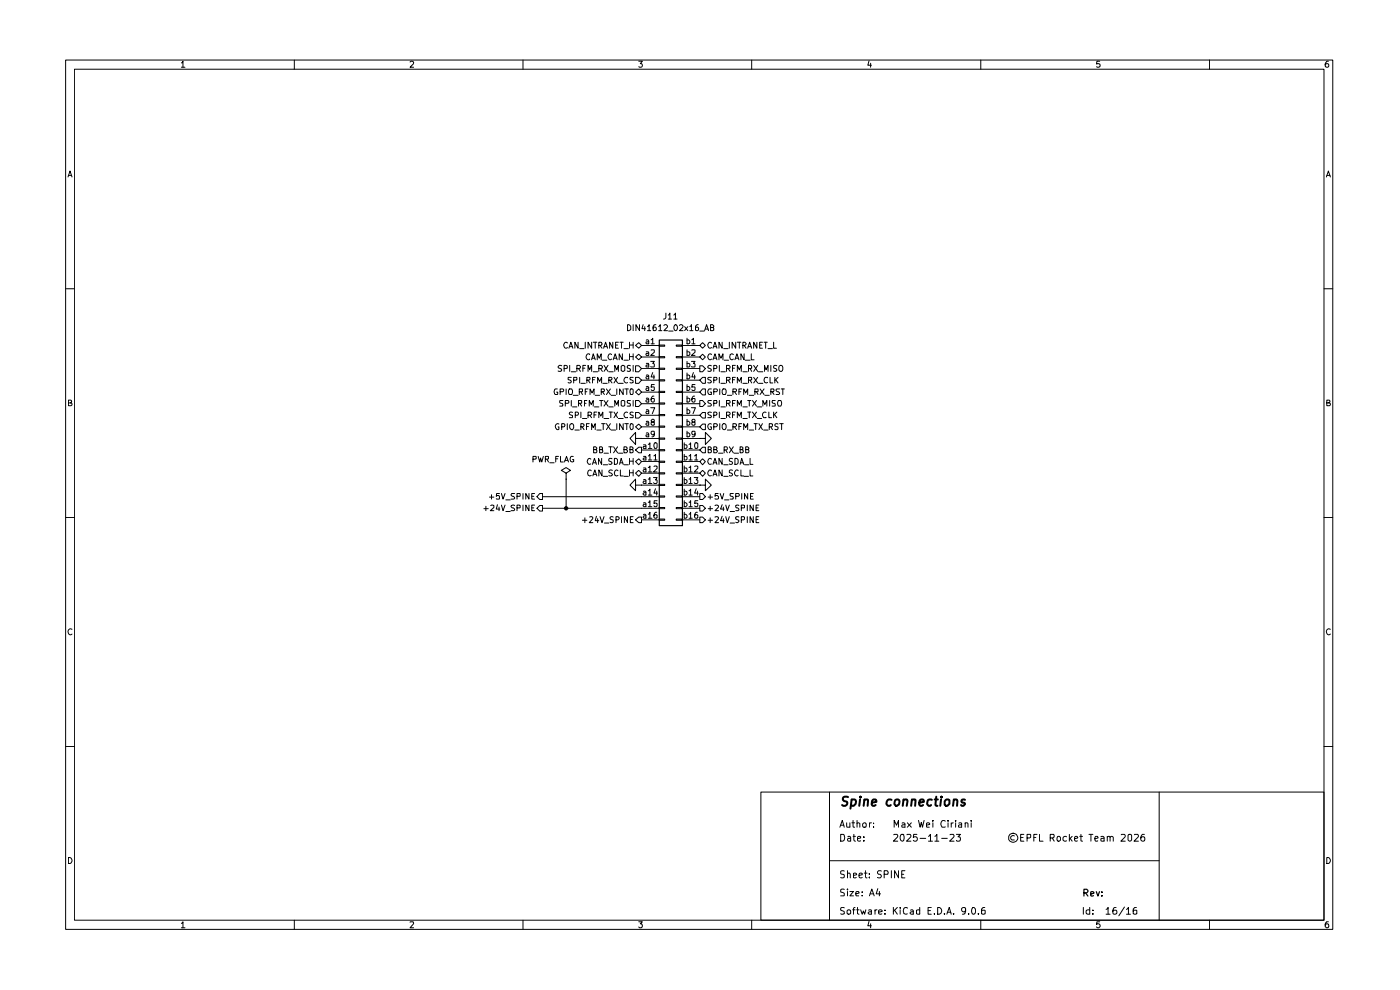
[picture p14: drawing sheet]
<svg xmlns="http://www.w3.org/2000/svg" width="297mm" height="210mm" viewBox="0 0 297 210" stroke-linecap="round" stroke-linejoin="round" font-family="sans-serif">
<g fill="none" stroke="#000" stroke-width=".21">
<path d="M13.9 12.7h268.8v184.4h-268.8zM15.8 14.7h265.1v180.5h-265.1zM38.5 13.3h.1l.2-.3v1.3M38.5 14.3h.7M62.4 12.7v2M87 13.2l.5-.2 .3 .2-.1 .4-.7 .7h.8M111 12.7v2M135.5 13h.8l-.5 .5 .4 .1v.6h-.7M159.5 12.7v2M184.4 12.9l-.3 .9h.8M184.7 13.4v.9M208.1 12.7v2"/>
<path d="M233.3 13h-.6l-.1 .6h.7v.6h-.7M256.6 12.7v2M281.8 13a.71 .71 0 0 0-.7 .5 .71 .71 0 0 0 .3 .8l.4-.1v-.6l-.4-.1-.3 .3M14.4 37.5l.5-1.2 .4 1.2M14.5 37.2h.7M281.4 37.5l.4-1.2 .4 1.2M281.5 37.2h.6M13.9 61.3h1.9M280.9 61.3h1.8M14.5 85.5h.4l.3-.3-.2-.3h-.5v1.2h.6l.2-.5-.4-.1M281.5 85.5h.4l.2-.3-.1-.3h-.5v1.2h.6l.1-.5-.3-.1M13.9 109.8h1.9"/>
<path d="M280.9 109.8h1.8M15.3 133.5a.59 .59 0 0 0-.9 .5 .59 .59 0 0 0 .8 .6l.1-.1M282.2 133.5a.59 .59 0 0 0-.8 .5 .59 .59 0 0 0 .7 .6l.1-.1M13.9 158.4h1.9M280.9 158.4h1.8M161.4 168h119.5v27.2h-119.5zM176 168v27.2M178.2 175.5l.5-1.5 .4 1.5M178.3 177h.6a.83 .83 0 0 1 .2 .9 .83 .83 0 0 1-.8 .5zM178.3 175h.7M179.6 174.5l.1 1 .6-.1M179.9 177.5h.5l.1 .9"/>
<path d="M180.3 174.5v1M180.5 177.8h-.5l-.2 .3 .2 .3 .5-.1M180.7 174.5h.6M181 174v1.3l.1 .2h.2M181 177.4h.5M181.1 177v1.2l.4 .2M181.8 174.7l.2-.2 .4 .2v.8M181.8 174v1.5M181.9 177.9l.7-.1v-.3l-.4-.1-.3 .3 .1 .6h.6M183 174.8a.45 .45 0 0 1 .7-.2v.9l-.6-.1zM183.3 178.3v.1M183.3 177.5v.2"/>
<path d="M184.4 174.5v1M184.9 174.5l-.5 .3M185.3 175.4v.1M185.3 174.6v.1M189.6 177.1l.7-.1 .2 .4-1 1h1M189.7 175.5v-1.5l.5 1 .4-1v1.5M191.1 177.1l.5-.1a1.1 1.1 0 0 1-.1 1.4h-.1a.93 .93 0 0 1-.3-1.3zM191.4 174.6l.3-.1 .3 .2v.8h-.6l-.1-.4 .7-.2M192.4 177.1l.7-.1 .1 .4-.9 1h.9M192.5 174.5l.8 1M193.3 174.5l-.8 1M194.5 177h-.7v.7l.5-.2 .3 .3v.4l-.3 .2-.5-.1"/>
<path d="M194.9 174l.3 1.5 .2-1.1 .3 1.1 .3-1.5M195.2 177.8h1.2M196.5 175l.7-.1-.1-.4h-.4l-.2 .2v.6l.1 .2h.5M197 177.4l.4-.4v1.4M197 178.4h.8M197.9 174v.2M197.9 174.5v1M198.3 177.4l.4-.4v1.4M198.3 178.4h.9M199.8 177.8h1.2M200.5 174.2l-.1-.1a.75 .75 0 0 0-.8 .4 .75 .75 0 0 0 .3 1l.6-.1M201.1 174v.2"/>
<path d="M201.1 174.5v1M201.5 177.1l.7-.1 .2 .4-.9 1h.9M201.8 174.5v1M202.2 174.5l-.4 .3M202.7 174v.2M202.7 174.5v1M202.9 177h.8l-.5 .5 .5 .1v.7l-.6 .1-.2-.1M203.4 174.6h.6v.9h-.6v-.5l.6-.1M204.8 174.7l.1-.2 .5 .2v.8M204.8 174.5v1M206 174v.2M206 174.5v1"/>
<path d="M215.2 177.3l-.4-.1-.3 .2a.52 .52 0 0 0 .2 .8h.5M216.5 177.7h.5M217.2 177h-.7v1.4h.7M217.9 177.8l.7-.1v-.6l-.7-.1v1.4M219.3 177.7h.4M220 177h-.7v1.4M220.5 177v1.4h.8M222.8 177.8l.8-.1v-.7h-.8v1.4M223.2 177.8l.4 .6M224.3 177.5l.4-.1 .3 .4v.4l-.3 .2h-.2l-.3-.2zM226.3 177.5h-.6l-.2 .7a.52 .52 0 0 0 .8 .1M226.9 177v1.4"/>
<path d="M227 177.8l.5 .6M227.5 177.4l-.6 .6M228 177.9l.6-.1-.1-.4-.5 .1v.7l.2 .2 .4-.1M229.1 177.4h.6M229.3 177v1.3l.4 .1M231 177h.9M231.4 177v1.4M232.3 177.9l.7-.1-.2-.4-.4 .1-.1 .7 .1 .2 .5-.1M233.5 177.5h.6l.1 .9M234.2 177.8l-.7 .1v.4h.7M234.9 177.6l.2-.2 .4 .1v.9M234.9 177.4v1"/>
<path d="M235.5 177.7a.35 .35 0 0 1 .3-.3 .35 .35 0 0 1 .4 .3v.7M237.9 177.1l.6-.1 .2 .4-.9 1h.9M239.4 177.1l.5-.1 .2 .2v1l-.4 .2-.4-.2zM240.7 177.1l.6-.1 .2 .4-.9 1h.9M242.8 177h-.4a1.03 1.03 0 0 0-.2 1.3h.6v-.7a.52 .52 0 0 0-.8 .2M245.9 168v27.2M14.5 181.9a.65 .65 0 0 1 .8 .6 .65 .65 0 0 1-.8 .7zM38.5 195.9l.3-.4v1.3M38.5 196.8h.7M62.4 195.2v1.9M87 195.6l.7-.1 .1 .3-.8 1h.8M111 195.2v1.9"/>
<path d="M135.5 195.5h.8l-.5 .5 .5 .2-.1 .5-.5 .1-.2-.2M159.5 195.2v1.9M176 182.6h69.9M179.1 192.6l-.5-.1-.3 .2v.4l.8 .3v.4h-.8M179.1 188.7l-.5-.1-.3 .2v.4l.7 .2 .1 .5-.8 .1M179.1 184.8l-.5-.1-.3 .2v.4l.8 .3-.1 .5h-.7M179.8 193.1h.6v.7h-.6zM179.8 188.6v.2M179.8 185.4l.2-.2 .3 .1 .1 .9M179.8 184.7v1.5M179.8 189.1v.9M180.3 189.1h.8l-.8 .9h.8"/>
<path d="M180.9 193h.5M181.1 185.7l.6-.2-.1-.2h-.5v.8h.5M181.4 192.5l-.3 .2v1.2M181.6 189.6l.6-.2-.1-.3-.5 .2v.6v.1h.6M181.7 193h.5M181.9 192.5v1.3l.3 .1M182.2 185.7l.7-.2v-.2l-.4-.1-.3 .3 .1 .6h.6M182.6 193l.3 .9 .3-.7 .2 .7 .3-.9M182.9 189.9v.1M182.9 189.2v.1M183.3 185.2h.6M183.6 184.7v1.3l.3 .2"/>
<path d="M184.3 193.1h.6v.8M184.4 195.4l-.3 1h.8M184.4 190l.5-1.4 .6 1.4M184.4 186v.2M184.4 185.3v.2M184.6 189.6h.7M184.7 196v.8M184.9 193.3l-.7 .3 .2 .3 .5-.1M185.6 193v.9M186 193l-.4 .1v.1M186.2 188.5l-.3 1.1h.9M186.4 193.5l.8-.2-.1-.2-.5-.1-.2 .2 .1 .6h.6"/>
<path d="M186.6 189.1v.9M187 184.8l-.6-.1-.2 .2v.4l.2 .2h.3l.3 .4-.3 .3-.6-.1M187.6 185.5h.7v-.7l-.7-.1v1.5M187.7 193.8v.1M187.7 193.1v.1M189.1 184.7v1.5M189.5 192.5v1.4M189.8 193.1l.6 .8M190.4 192.5l-.9 .8M190.6 184.7v1.5l-.8-1.5v1.5M191 192.5v.2M191 193v.9"/>
<path d="M191.3 185.5h.4M192 184.7h-.7v1.5h.7M192.5 192.7a.55 .55 0 0 0-.7-.1 .55 .55 0 0 0-.2 .7l.1 .5 .4 .1 .4-.1M193.2 193.1l.4-.1 .2 .2v.7M193.8 193.3l-.7 .3 .2 .3 .5-.1M195.1 193.1h-.7v.7h.7M195.1 192.5v1.4M196.9 193.2h.5M197.6 192.5h-.7v1.4h.7M198.2 193.8v.1M198.9 192.5a.73 .73 0 0 1 .9 .7 .73 .73 0 0 1-.9 .7zM200.4 193.8v.1"/>
<path d="M200.9 193.9l.5-1.4 .4 1.4M201 193.5h.7M202.3 193.8v.1M204.8 193.1v.2l-.5 .1-.2-.2-.1-.5a.46 .46 0 0 1 .4-.2 .46 .46 0 0 1 .4 .2l-.1 1.1-.5 .1M205.5 193.8v.1M206.3 192.6l.2-.1a.75 .75 0 0 1 .5 .7 .75 .75 0 0 1-.5 .7l-.4-.5zM207.6 193.8v.1M208.1 195.2v1.9M208.9 192.5h-.3l-.4 .3v1h.8l-.1-.7h-.6l-.1 .2M229.8 192.5v1.4M231.2 193.1l-.4-.1-.4 .2 .1 .6h.7M231.2 192.5v1.4"/>
<path d="M231.9 193.8v.1M231.9 193.1v.1M233.3 195.5h-.6l-.1 .6 .2-.1h.3l.3 .2v.3l-.3 .3h-.3l-.2-.2M234.6 192.9l.4-.2 .1-.2v1.4M234.6 193.9h.9M236.8 192.5l-.5 .2-.2 1 .2 .2 .5-.1 .1-.5-.1-.2h-.6l-.1 .2M238.5 192.4l-1.1 1.9M239 192.9l.4-.4v1.4M239 193.9h.8M241.1 192.5h-.4l-.3 .3v1h.8l-.1-.7h-.6l-.1 .2M256.6 195.2v1.9M281.5 181.9a.65 .65 0 0 1 .7 .6 .65 .65 0 0 1-.7 .7z"/>
<path d="M281.8 195.5h-.4l-.3 .5v.5l.3 .3 .4-.1v-.7h-.4l-.3 .2"/>
<circle cx="214.9" cy="177.7" r=".99"/>
</g>
<path d="M229.9 189.4h.6l.3-.3v-.2l-.3-.3h-.6v1.5M230.3 189.4l.5 .7M231.4 189.6l.7-.1-.1-.3h-.6v.8h.6M232.6 189.1l.3 1 .4-1M233.8 190v.1M233.8 189.2v.1" fill="none" stroke="#000" stroke-width=".25"/>
<g fill="none" stroke="#000" stroke-width=".42">
<path d="M179.9 169.1l-.7-.1-.4 .3v.4l.3 .2 .6 .3a.63 .63 0 0 1-.4 .7l-.7-.1M180.7 169.7l.6-.1 .3 .4-.1 .5-.4 .4h-.3l-.2-.1M180.7 169.6l-.3 1.9M182.5 169.6l-.2 1.3M182.5 169v.2M183.4 169.8l.2-.2 .5 .1v1.2M183.4 169.6l-.2 1.3M185 170.3l.9-.2-.1-.4h-.6l-.3 .9 .3 .3 .6-.1M189.1 169.7a.67 .67 0 0 0-1 .3l-.1 .5 .4 .4h.4l.2-.1M189.9 169.8l.3-.2a.46 .46 0 0 1 .6 .4l-.1 .7-.6 .2-.4-.4zM191.7 169.8l.3-.2 .4 .1v1.2M191.7 169.6l-.2 1.3"/>
<path d="M193.5 169.8l.2-.2 .5 .1-.1 1.2M193.5 169.6l-.2 1.3M195.1 170.3l.9-.2-.1-.4h-.7l-.2 .9 .2 .3 .6-.1M197.7 169.7h-.8l-.2 .8 .3 .4h.4l.1-.1M198.3 169.6h.7M198.6 169l-.1 1.8 .4 .1M199.6 169.6l-.1 1.3M199.7 169v.2M200.6 169.8l.2-.2 .6 .2v.7l-.4 .4h-.3l-.3-.2v-.7zM202.3 169.8l.3-.2 .4 .1v1.2M202.3 169.6l-.1 1.3M204.7 169.7a.47 .47 0 0 0-.7 .3v.2l.6 .1 .1 .3-.3 .3h-.4l-.1-.1"/>
</g>
<path d="M113.9 107.8l.6-.6h.6v1.2h-.6z" fill="#fff"/>
<g fill="none" stroke="#000" stroke-width=".21">
<path d="M102.7 107.9h.9M103.1 107.4v.9M104.1 107.2h.7v.4l-.8 .7h.8M105.5 107.1l-.2 .9h.7M105.9 107.6v.7M106.4 107.1l.3 1.2 .4-1.2M107.3 108.5h.9M109.2 107.2h-.7l-.1 .3 .3 .2h.2l.3 .5-.2 .1h-.6M109.7 107.7h.6l.1-.5-.7-.1v1.2M111 107.1v1.2M112.2 107.1v1.2l-.7-1.2v1.2M112.8 107.7h.4"/>
<path d="M113.4 107.1h-.6v1.2h.6M114.5 107.2h.6v1.2h-.6l-.6-.6z"/>
</g>
<path d="M114.5 104.7h.6v1.3h-.6l-.6-.6z" fill="#fff"/>
<g fill="none" stroke="#000" stroke-width=".21">
<path d="M103.8 105.4h1M104.3 104.9v1M106 104.7h-.6l-.1 .6 .1-.2h.4l.2 .2v.5h-.7M106.4 104.7l.3 1.2 .4-1.2M107.3 106h.9M109.2 104.7h-.6l-.2 .2 .3 .4h.2l.3 .2v.2l-.2 .2h-.6M109.7 105.3h.6l.1-.5-.7-.1v1.2M111 104.7v1.2M112.2 104.7v1.2l-.7-1.2v1.2M112.8 105.3h.4M113.4 104.7h-.6v1.2h.6M114.5 104.7h.6v1.3h-.6l-.6-.6z"/>
<path d="M120.1 100.4l.9-.6-.9-.6-1 .6 1 .6v1.2M120.1 101.6h.1"/>
</g>
<path d="M134.8 100.4l.7-.6 .6 .6-.6 .6z" fill="#fff"/>
<g fill="none" stroke="#000" stroke-width=".21">
<path d="M125.4 99.9l-.1-.1a.61 .61 0 0 0-.6 .3 .61 .61 0 0 0 .1 .7l.3 .2 .3-.1M127.7 99.7v1.3l-.7-1.3v1.3M129.9 99.8l-.5-.1-.2 .2 .1 .4 .6 .3-.1 .3h-.6M131.1 99.9l-.1-.1a.61 .61 0 0 0-.7 .3 .61 .61 0 0 0 .1 .7l.4 .2 .3-.1M131.6 99.7v1.3h.6M133.6 99.7v1.3M134.3 99.7v1.3M125.8 101l.4-1.3 .4 1.3M125.9 100.6h.5M128 101h.9M132.4 101h.9M133.6 100.3h.7"/>
<path d="M134.8 100.4l.7-.6 .6 .6-.6 .6z"/>
</g>
<path d="M134.8 90.5l.7-.5 .6 .5-.6 .6z" fill="#fff"/>
<g fill="none" stroke="#000" stroke-width=".21">
<path d="M118.6 90a.58 .58 0 0 0-.8 .5 .58 .58 0 0 0 .8 .6v-.6h-.2M119.2 90.5h.6v-.5l-.6-.1v1.2M120.3 89.9v1.2M120.9 90l.5-.1a.86 .86 0 0 1 0 1.2h-.2a.79 .79 0 0 1-.3-1.1zM122 91.2h.9M123.2 90.5h.5l.2-.2-.1-.3-.6-.1v1.2M123.5 90.5l.4 .6M124.4 90.5h.4M125 89.9h-.6v1.2M125.5 91.1v-1.2l.4 .8 .4-.8v1.2M126.6 91.2h.9M127.6 89.9h.8"/>
<path d="M128 89.9v1.2M128.6 89.9l.9 1.2M129.5 89.9l-.9 1.2M129.7 91.2h.9M130.8 89.9v1.2M132.2 89.9v1.2l-.8-1.2v1.2M132.5 89.9h.8M133 89.9v1.2M133.7 90l.4-.1 .2 .2v.8l-.2 .2-.4-.1zM134.8 90.5l.7-.5 .6 .5-.6 .6z"/>
</g>
<path d="M134.8 87.5h.7l.6 .6-.6 .6h-.7z" fill="#fff"/>
<g fill="none" stroke="#000" stroke-width=".21">
<path d="M121.4 87.5l-.4-.1-.2 .3 .1 .2 .5 .3v.3l-.6 .1M122 88.1l.6-.1v-.5l-.6-.1v1.2M123.2 87.4v1.2M123.6 88.8h.9M124.8 88.1h.5l.2-.3-.1-.3-.6-.1v1.2M125.1 88.1l.4 .5M126 88h.4M126.6 87.4h-.6v1.2M127 88.6v-1.2l.5 .9 .4-.9v1.2M128.1 88.8h1.1M129.2 87.4h.7M129.6 87.4v1.2"/>
<path d="M130.3 87.4l.7 1.2M131 87.4l-.7 1.2M131.2 88.8h1M133.1 87.5a.61 .61 0 0 0-.7 .3 .61 .61 0 0 0 .2 .8l.5-.1M134.3 87.5l-.4-.1-.3 .3 .1 .2 .6 .3v.3l-.7 .1M134.8 87.5h.7l.6 .6-.6 .6h-.7z"/>
</g>
<path d="M134.8 85h.7l.6 .6-.6 .6h-.7z" fill="#fff"/>
<g fill="none" stroke="#000" stroke-width=".21">
<path d="M119.4 85h-.6v.5a.47 .47 0 0 1 .5 .1 .47 .47 0 0 1 0 .5h-.6M119.9 85.5h.6l.2-.1-.1-.4h-.7v1.1M121.2 85v1.1M121.4 86.3h1M122.7 85.5h.6l.1-.5h-.7v1.1M123 85.5l.4 .6M124 85.5h.3M124.5 85h-.5v1.1M125 86.1v-1.1l.4 .8 .5-.8v1.1M126.1 86.3h.9M127.2 85h.7M127.5 85v1.1"/>
<path d="M128.1 85l.9 1.1M129 85l-.9 1.1M129.2 86.3h.9M130.4 86.1v-1.1l.4 .8 .4-.8v1.1M131.8 85.1l.1-.1h.5l.1 .1v.9l-.1 .1h-.5l-.1-.1zM133.7 85h-.6l-.1 .2 .1 .3 .6 .2v.4h-.7M134.3 85v1.1M134.8 85h.7l.6 .6-.6 .6h-.7z"/>
</g>
<path d="M134.8 97.9l.7-.6 .6 .6-.6 .7z" fill="#fff"/>
<g fill="none" stroke="#000" stroke-width=".21">
<path d="M125.3 97.4l-.2-.2a.6 .6 0 0 0-.5 .7 .6 .6 0 0 0 .7 .5M125.7 98.5l.4-1.3 .4 1.3M125.9 98.2h.5M127.6 97.2v1.3l-.6-1.3v1.3M128 98.6h.9M129.8 97.3l-.5-.1-.1 .2v.3a.57 .57 0 0 1 .5 .7h-.5M130.3 97.2h.4l.3 .4v.6l-.3 .3h-.4zM131.4 98.5l.4-1.3 .4 1.3M131.5 98.2h.6M132.4 98.6h.9M133.6 97.2v1.3M133.6 97.8h.7"/>
<path d="M134.3 97.2v1.3M134.8 97.9l.7-.6 .6 .6-.6 .7z"/>
</g>
<path d="M134.8 95.5l.7-.6h.6v1.1h-.6z" fill="#fff"/>
<path d="M125.9 95.4h.5l.2-.4-.2-.2h-.5v1.2h.5l.2-.1v-.4l-.2-.1M127.2 95.4l.6-.1v-.4l-.2-.1h-.4v1.2h.6l.1-.4-.3-.2M128.1 96.1h1M129.2 94.8h.7M129.5 94.8v1.2M130.2 94.8l.8 1.2M131 94.8l-.8 1.2M131.2 96.1h.9M132.4 95.4l.6-.1v-.4l-.6-.1v1.2h.5l.2-.4-.3-.2M133.6 95.4h.5l.2-.4-.2-.2h-.5v1.2l.7-.1v-.4l-.2-.1M134.8 95.5l.7-.6h.6v1.1h-.6z" fill="none" stroke="#000" stroke-width=".21"/>
<path d="M134.8 110.3l.7-.6h.6v1.2h-.6z" fill="#fff"/>
<g fill="none" stroke="#000" stroke-width=".21">
<path d="M123.6 110.4h.9M124.1 109.8v1.1M125.1 109.7l.4-.1 .3 .3-.8 1h.8M126.5 109.5l-.2 .9h.7M126.8 110v.9M127.3 109.6l.4 1.3 .4-1.3M128.2 110.9h1M130.1 109.7l-.4-.1-.3 .2 .1 .3 .6 .3v.3l-.2 .2-.5-.1M130.7 110.3h.4l.3-.3-.1-.3-.6-.1v1.3M131.9 109.6v1.3M133.1 109.6v1.3l-.6-1.3v1.3M133.7 110.2h.4"/>
<path d="M134.3 109.6h-.6v1.3h.6M134.8 110.3l.7-.6h.6v1.2h-.6z"/>
</g>
<path d="M148.5 107.2h.6l.5 .6-.5 .6h-.6z" fill="#fff"/>
<g fill="none" stroke="#000" stroke-width=".21">
<path d="M148.5 107.2h.6l.5 .6-.5 .6h-.6zM150.2 107.9h1M150.7 107.4v.9M151.7 107.2l.5-.1 .2 .3-.7 .9h.7M153.2 107.1l-.3 .9h.7M153.5 107.6v.7M154 107.1l.3 1.2 .4-1.2M154.9 108.5h.9M156.8 107.2h-.7v.4l.7 .4-.2 .3h-.5M157.3 107.7h.6v-.5l-.6-.1v1.2M158.5 107.1v1.2M159.8 107.1v1.2l-.7-1.2v1.2"/>
<path d="M160.4 107.7h.4M161 107.1h-.6v1.2h.6"/>
</g>
<path d="M148.5 104.7h.6l.5 .7-.5 .6h-.6z" fill="#fff"/>
<path d="M148.5 104.7h.6l.5 .7-.5 .6h-.6zM150.2 105.4h1M150.7 104.9v1M152.4 104.7h-.6l-.1 .6 .1-.2h.4l.2 .3v.3l-.1 .2-.6-.1M152.8 104.7l.4 1.2 .3-1.2M153.7 106h.9M155.6 104.7l-.7 .1v.3l.7 .4-.1 .4h-.6M156.1 105.3h.6l.1-.2v-.3l-.7-.1v1.2M157.3 104.7v1.2M158.6 104.7v1.2l-.7-1.2v1.2M159.2 105.3h.4M159.8 104.7h-.6v1.2h.6" fill="none" stroke="#000" stroke-width=".21"/>
<path d="M148.5 100.4l.6-.6 .5 .6-.5 .6z" fill="#fff"/>
<path d="M150.9 99.9v-.1a.58 .58 0 0 0-.8 .5 .58 .58 0 0 0 .8 .6M153.2 99.7v1.3l-.7-1.3v1.3M155.4 99.8l-.5-.1-.2 .2v.3l.7 .4-.3 .4-.4-.1M156.6 99.9v-.1a.58 .58 0 0 0-.8 .5 .58 .58 0 0 0 .8 .6M157.2 99.7v1.3h.6M159.1 99.7v1.3h.6M148.5 100.4l.6-.6 .5 .6-.5 .6zM151.3 101l.4-1.3 .4 1.3M151.4 100.6h.6M153.5 101h1M157.9 101h.9" fill="none" stroke="#000" stroke-width=".21"/>
<path d="M148.5 109.7h.6l.5 .6-.5 .6h-.6z" fill="#fff"/>
<g fill="none" stroke="#000" stroke-width=".21">
<path d="M148.5 109.7h.6l.5 .6-.5 .6h-.6zM150.2 110.4h1M150.7 109.8v1.1M151.7 109.7l.5-.1 .2 .2-.7 1.1h.7M153.2 109.5l-.3 .9h.7M153.5 110v.9M154 109.6l.3 1.3 .4-1.3M154.9 110.9h.9M156.8 109.7h-.7v.4l.7 .3-.3 .5-.4-.1M157.3 110.3h.5l.1-.2v-.4l-.6-.1v1.3M158.5 109.6v1.3M159.8 109.6v1.3l-.7-1.3v1.3"/>
<path d="M160.4 110.2h.4M161 109.6h-.6v1.3h.6"/>
</g>
<path d="M149.1 97.3l.5 .6-.5 .7-.6-.7z" fill="#fff"/>
<g fill="none" stroke="#000" stroke-width=".21">
<path d="M148.5 97.9l.6-.6 .5 .6-.5 .7zM150.9 97.4l-.2-.2a.61 .61 0 0 0-.5 .8 .61 .61 0 0 0 .7 .4M151.3 98.5l.4-1.3 .4 1.3M151.4 98.2h.6M153.2 97.2v1.3l-.7-1.3v1.3M153.5 98.6h1M155.4 97.3l-.5-.1-.2 .2v.3l.7 .5-.3 .3-.4-.1M155.9 97.2h.3l.4 .4v.6l-.4 .3h-.3zM157 98.5l.3-1.3 .5 1.3M157.1 98.2h.6M157.9 98.6h1M159.1 97.2v1.3h.6"/>
<path d="M134.8 102.9v-1.3l-1.2 1.3 1.2 1.2v-1.2h1.3M136.1 102.9h.1M148.5 102.9h1.1v-1.3l1.3 1.3-1.3 1.2v-1.2M148.5 102.9h.1"/>
</g>
<path d="M148.5 90.5l.6-.5h.5v1.1h-.5z" fill="#fff"/>
<g fill="none" stroke="#000" stroke-width=".21">
<path d="M149.1 90h.5v1.1h-.5l-.6-.6zM150.9 90a.58 .58 0 0 0-.8 .5 .58 .58 0 0 0 .8 .6v-.6h-.2M151.4 90.5h.5l.3-.2-.1-.3-.7-.1v1.2M152.7 89.9v1.2M153.3 90l.2-.1 .4 .1a.8 .8 0 0 1-.2 1.1h-.2a.79 .79 0 0 1-.2-1.1zM154.3 91.2h.9M155.5 90.5h.5l.2-.2v-.3l-.7-.1v1.2M155.8 90.5l.4 .6M156.8 90.5h.4M157.3 89.9h-.5v1.2M157.8 91.1v-1.2l.4 .8 .4-.8v1.2M159 91.2h.9"/>
<path d="M160 89.9h.6M160.3 89.9v1.2M161 89.9l.8 1.2M161.8 89.9l-.8 1.2M162 91.2h.9M163.2 90.5h.5l.2-.1v-.4l-.7-.1v1.2M163.5 90.5l.4 .6M165.1 90l-.5-.1-.2 .2 .1 .3 .6 .2v.4l-.2 .1h-.5M165.4 89.9h.8M165.8 89.9v1.2"/>
</g>
<path d="M149.1 87.5h.5v1.2h-.5l-.6-.6z" fill="#fff"/>
<g fill="none" stroke="#000" stroke-width=".21">
<path d="M149.1 87.5h.5v1.2h-.5l-.6-.6zM150.9 87.5h-.7v.3l.5 .3 .2 .3-.2 .2h-.5M151.4 88.1l.6-.1v-.5l-.6-.1v1.2M152.6 87.4v1.2M152.9 88.8h1M154.1 88.1h.5l.3-.3-.1-.3-.7-.1v1.2M154.5 88.1l.4 .5M155.4 88h.4M156 87.4h-.6v1.2M156.4 88.6v-1.2l.4 .9 .5-.9v1.2M157.6 88.8h.9M158.6 87.4h.7"/>
<path d="M159 87.4v1.2M159.6 87.4l.9 1.2M160.5 87.4l-.9 1.2M160.6 88.8h1M162.5 87.5a.61 .61 0 0 0-.8 .3 .61 .61 0 0 0 .3 .8l.5-.1M163.1 87.4v1.2h.6M164.1 87.4v1.2M164.3 87.9l.5 .7M164.8 87.4l-.7 .7"/>
</g>
<path d="M149.1 94.9h.5v1.1h-.5l-.6-.5z" fill="#fff"/>
<path d="M149.1 94.9h.5v1.1h-.5l-.6-.5zM150.2 95.4h.5l.2-.4-.2-.2h-.5v1.2l.7-.1v-.4l-.2-.1M151.4 95.4l.6-.1v-.4l-.6-.1v1.2h.5l.3-.4-.4-.2M152.4 96.1h1M153.6 95.5h.5l.2-.2v-.4l-.2-.1h-.5v1.2M154 95.5l.3 .5M154.7 94.8l.9 1.2M155.6 94.8l-.9 1.2M155.7 96.1h1M157 95.4l.6-.1v-.4l-.6-.1v1.2h.4l.3-.4-.4-.2M158.2 95.4h.4l.3-.4-.3-.2h-.4v1.2h.5l.2-.1v-.4l-.3-.1" fill="none" stroke="#000" stroke-width=".21"/>
<path d="M148.5 85h.6l.5 .6-.5 .6h-.6z" fill="#fff"/>
<g fill="none" stroke="#000" stroke-width=".21">
<path d="M148.5 85h.6l.5 .6-.5 .6h-.6zM150.9 85h-.6l-.1 .2 .2 .3h.3l.2 .3v.2l-.2 .1h-.5M151.4 85.5h.6v-.5h-.6v1.1M152.6 85v1.1M152.9 86.3h1M154.1 85.5h.6l.2-.1-.1-.4h-.7v1.1M154.5 85.5l.4 .6M155.4 85.5h.4M156 85h-.6v1.1M156.4 86.1v-1.1l.4 .8 .5-.8v1.1M157.6 86.3h.9M158.6 85h.7"/>
<path d="M159 85v1.1M159.6 85l.9 1.1M160.5 85l-.9 1.1M160.6 86.3h1M161.8 86.1v-1.1l.5 .8 .4-.8v1.1M163.3 85v1.1M164.5 85h-.6l-.1 .2 .1 .3 .6 .2v.4h-.7M165.1 85h.5l.1 .1 .1 .6-.2 .4h-.5v-.1l-.1-.6z"/>
</g>
<path d="M134.8 77.6h.7l.6 .6-.6 .7h-.7z" fill="#fff"/>
<g fill="none" stroke="#000" stroke-width=".21">
<path d="M119.2 77.6l-.5-.1-.3 .3 .2 .3 .5 .2v.4h-.7M119.7 78.2l.6-.1v-.4l-.6-.2v1.3M120.9 77.5v1.3M121.2 78.9h.9M122.4 78.2l.7-.1v-.3l-.2-.3h-.5v1.3M122.7 78.2l.4 .6M123.7 78.1h.4M124.2 77.5h-.5v1.3M124.8 78.8v-1.3l.3 .9 .4-.9v1.3M125.9 78.9h.9M127 78.2l.7-.1 .1-.3-.3-.3h-.5v1.3M127.4 78.2l.4 .6"/>
<path d="M128.1 77.5l.9 1.3M129 77.5l-.9 1.3M129.2 78.9h.9M130.4 78.8v-1.3l.4 .9 .4-.9v1.3M131.8 77.7l.2-.2 .5 .2v.9l-.2 .2-.5-.2zM133.7 77.6l-.4-.1-.3 .3 .1 .3 .6 .2v.4h-.7M134.3 77.5v1.3M134.8 77.6h.7l.6 .6-.6 .7h-.7z"/>
</g>
<path d="M134.8 83.2l.7-.7 .6 .7-.6 .6z" fill="#fff"/>
<g fill="none" stroke="#000" stroke-width=".21">
<path d="M118.2 82.5a.66 .66 0 0 0-.6 .4 .66 .66 0 0 0 .2 .8l.5-.1v-.4h-.2M118.8 83.1h.6l.2-.4-.2-.2h-.6v1.2M120.1 82.5v1.2M120.8 82.5h.5a1.05 1.05 0 0 1 0 1.2h-.5a1.05 1.05 0 0 1 0-1.2zM121.6 83.9h1M122.9 83.1h.6l.1-.5-.7-.1v1.2M123.2 83.1l.4 .6M124.2 83.1h.3M124.8 82.5h-.6v1.2M125.2 83.7v-1.2l.4 .8 .4-.8v1.2M126.3 83.9h.9M127.5 83.1h.6v-.6h-.6v1.2"/>
<path d="M127.8 83.1l.4 .6M128.6 82.5l.9 1.2M129.5 82.5l-.9 1.2M129.7 83.9h.9M130.8 82.5v1.2M132.2 82.5v1.2l-.8-1.2v1.2M132.5 82.5h.8M133 82.5v1.2M133.7 82.6l.4-.1 .2 .2v.7l-.2 .3-.4-.1zM135.5 82.5l.6 .7-.6 .6-.7-.6z"/>
</g>
<path d="M134.8 73.3l.7-.6 .6 .6-.6 .6z" fill="#fff"/>
<g fill="none" stroke="#000" stroke-width=".21">
<path d="M120.3 72.8l-.2-.2a.65 .65 0 0 0-.5 .6 .65 .65 0 0 0 .5 .7l.2-.2M120.7 73.9l.4-1.3 .4 1.3M120.9 73.5h.5M122.6 72.6v1.3l-.6-1.3v1.3M123 74h.9M124.2 72.6v1.3M125.5 72.6v1.3l-.7-1.3v1.3M125.9 72.6h.7M126.3 72.6v1.3M127 73.3l.6-.1v-.5l-.6-.1v1.3M127.3 73.3l.4 .6M128.1 73.9l.4-1.3 .4 1.3"/>
<path d="M128.1 73.5h.6M130 72.6v1.3l-.7-1.3v1.3M130.6 73.2h.4M131.2 72.6h-.6v1.3h.6M131.5 72.6h.7M131.9 72.6v1.3M132.4 74h.9M133.6 73.2h.7M133.6 72.6v1.3M134.3 72.6v1.3M134.8 73.3l.7-.6 .6 .6-.6 .6z"/>
</g>
<path d="M134.8 75.7l.7-.6 .6 .6-.6 .6z" fill="#fff"/>
<g fill="none" stroke="#000" stroke-width=".21">
<path d="M125.1 75.2l-.2-.1a.6 .6 0 0 0-.6 .6 .6 .6 0 0 0 .8 .5M125.5 76.3l.4-1.2 .4 1.2M125.6 76h.6M126.7 76.3v-1.2l.4 .9 .4-.9v1.2M127.8 76.4h.9M129.7 75.2l-.2-.1a.6 .6 0 0 0-.5 .6 .6 .6 0 0 0 .7 .5M130.1 76.3l.4-1.2 .4 1.2M130.3 76h.5M132 75.1v1.2l-.6-1.2v1.2M132.4 76.4h.9M133.6 75.1v1.2M133.6 75.6h.7"/>
<path d="M134.3 75.1v1.2M134.8 75.7l.7-.6 .6 .6-.6 .6z"/>
</g>
<path d="M134.8 80h.7l.6 .6-.6 .7h-.7z" fill="#fff"/>
<g fill="none" stroke="#000" stroke-width=".21">
<path d="M121.2 80l-.7 .1v.4l.7 .4-.3 .3-.4-.1M121.7 80.6h.7v-.5l-.7-.1v1.2M123 80v1.2M123.2 81.3h1M124.5 80.6h.6v-.6h-.6v1.2M124.8 80.6l.4 .6M125.7 80.6h.4M126.3 80h-.6v1.2M126.8 81.2v-1.2l.4 .9 .4-.9v1.2M127.9 81.3h.9M129.2 80.6h.5l.1-.4-.1-.2h-.5v1.2M129.4 80.6l.4 .6"/>
<path d="M130.3 80l.7 1.2M131 80l-.7 1.2M131.2 81.3h1M133.1 80.1l-.5-.1a.61 .61 0 0 0-.2 .8 .61 .61 0 0 0 .7 .3M134.3 80h-.6l-.1 .2 .1 .4 .6 .2v.3h-.7M134.8 80h.7l.6 .6-.6 .7h-.7z"/>
</g>
<path d="M149.1 72.7l.5 .6-.5 .6-.6-.6z" fill="#fff"/>
<g fill="none" stroke="#000" stroke-width=".21">
<path d="M148.5 73.3l.6-.6 .5 .6-.5 .6zM150.9 72.8l-.2-.2a.65 .65 0 0 0-.6 .6 .65 .65 0 0 0 .6 .7l.2-.2M151.3 73.9l.4-1.3 .4 1.3M151.4 73.5h.6M153.2 72.6v1.3l-.7-1.3v1.3M153.5 74h1M154.7 72.6v1.3M156.1 72.6v1.3l-.8-1.3v1.3M156.4 72.6h.8M156.8 72.6v1.3M157.6 73.3h.4l.3-.5-.3-.2h-.4v1.3M157.9 73.3l.4 .6"/>
<path d="M158.6 73.9l.4-1.3 .5 1.3M158.7 73.5h.6M160.6 72.6v1.3l-.7-1.3v1.3M161.2 73.2h.4M161.8 72.6h-.6v1.3h.6M162.1 72.6h.7M162.4 72.6v1.3M162.9 74h1M164.1 72.6v1.3h.6"/>
</g>
<path d="M149.1 82.5h.5v1.3h-.5l-.6-.6z" fill="#fff"/>
<g fill="none" stroke="#000" stroke-width=".21">
<path d="M149.1 82.5h.5v1.3h-.5l-.6-.6zM150.9 82.5h-.5l-.2 .3v.4l.2 .5h.5v-.5h-.2M151.4 83.1h.6l.2-.4-.2-.2h-.6v1.2M152.7 82.5v1.2M153.4 82.5h.5a1.05 1.05 0 0 1 0 1.2h-.5a1.05 1.05 0 0 1 0-1.2zM154.3 83.9h.9M155.5 83.1h.6l.1-.4-.1-.2h-.6v1.2M155.8 83.1l.4 .6M156.8 83.1h.4M157.3 82.5h-.5v1.2M157.8 83.7v-1.2l.4 .8 .4-.8v1.2M159 83.9h.9"/>
<path d="M160.1 83.1h.6l.1-.5-.7-.1v1.2M160.5 83.1l.3 .6M161.2 82.5l.9 1.2M162.1 82.5l-.9 1.2M162.3 83.9h.9M163.5 83.1h.6v-.6h-.6v1.2M163.8 83.1l.4 .6M165.4 82.5h-.6l-.2 .2 .3 .4h.2l.3 .2-.2 .4h-.6M165.7 82.5h.7M166.1 82.5v1.2"/>
</g>
<path d="M149.1 80h.5v1.3h-.5l-.6-.7z" fill="#fff"/>
<g fill="none" stroke="#000" stroke-width=".21">
<path d="M149.1 80h.5v1.3h-.5l-.6-.7zM150.9 80h-.6l-.1 .2 .1 .4 .6 .3-.1 .2h-.6M151.4 80.6h.6v-.6h-.6v1.2M152.6 80v1.2M152.9 81.3h1M154.1 80.6h.7l.1-.4-.2-.2h-.6v1.2M154.5 80.6l.4 .6M155.4 80.6h.4M156 80h-.6v1.2M156.4 81.2v-1.2l.4 .9 .5-.9v1.2M157.6 81.3h.9M158.8 80.6h.7v-.5l-.7-.1v1.2"/>
<path d="M159.1 80.6l.4 .6M159.9 80l.8 1.2M160.7 80l-.8 1.2M160.9 81.3h.9M162.9 80.1l-.6-.1a.61 .61 0 0 0-.2 .8 .61 .61 0 0 0 .8 .3M163.4 80v1.2h.6M164.4 80v1.2M164.5 80.6l.6 .6M165.1 80l-.7 .7"/>
</g>
<path d="M148.5 75.7l.6-.6 .5 .6-.5 .6z" fill="#fff"/>
<path d="M148.5 75.7l.6-.6 .5 .6-.5 .6zM150.9 75.2l-.2-.1a.61 .61 0 0 0-.5 .7 .61 .61 0 0 0 .7 .4M151.3 76.3l.4-1.2 .4 1.2M151.4 76h.6M152.5 76.3v-1.2l.4 .9 .5-.9v1.2M153.6 76.4h1M155.6 75.2l-.3-.1a.65 .65 0 0 0-.5 .6 .65 .65 0 0 0 .5 .6l.3-.1M155.9 76.3l.4-1.2 .5 1.2M156.1 76h.5M157.9 75.1v1.2l-.7-1.2v1.2M158.1 76.4h1M159.4 75.1v1.2h.6" fill="none" stroke="#000" stroke-width=".21"/>
<path d="M148.5 77.6h.6l.5 .6-.5 .7h-.6z" fill="#fff"/>
<g fill="none" stroke="#000" stroke-width=".21">
<path d="M133.1 68.9h.3l.4 .3v.7l-.4 .2h-.3zM134.3 68.9v1.2M135.7 68.9v1.2l-.8-1.2v1.2M136.1 73.3h3.7M136.1 75.7h3.7M136.1 78.2h3.7M136.4 68.9l-.2 .8h.7M136.8 69.3v.8M137.1 72.2h.4l.1 .7M137.1 74.6h.4l.1 .2v.6h-.5v-.4l.5-.1M137.1 77.1h.4l.1 .2v.5h-.5l-.1-.2 .2-.2 .4-.1M137.1 79.6l.4-.1 .1 .2v.7"/>
<path d="M137.4 69.3l.3-.4v1.2M137.4 70.1h.6M137.6 72.4l-.5 .1-.1 .2 .2 .2 .4-.1M137.6 79.8l-.6 .2 .2 .4 .4-.1M138 76.7h.8l-.3 .4 .3 .2v.5h-.8M138.1 72.1l.4-.4v1.2M138.1 74.3l.6-.1 .1 .5-.8 .7h.8M138.1 72.9h.7M138.5 79l-.4 1h.8M138.7 79.5v.9M139.1 68.9l-.4 .1-.1 .2v.9h.5v-.6l-.4-.1-.1 .2M139.7 69.3l.4-.4v1.2"/>
<path d="M139.7 70.1h.7M139.8 73.2h1.2v.2h-1.2zM139.8 75.6h1.2v.3h-1.2zM139.8 78.1h1.2v.3h-1.2zM140.8 69l.5-.1 .3 .2-.1 .4-.7 .6h.8M141.3 66.4v.9l-.2 .3-.3 .1M141.8 66.8l.3-.4v1.3M141.8 67.7h.6M141.9 70.2h.9M143 66.8l.3-.4v1.3M143 67.7h.6M143.1 69a.6 .6 0 0 1 .7 .5 .6 .6 0 0 1-.5 .6l-.3-.5z"/>
<path d="M143.5 73.2h1.2v.2h-1.2zM143.5 75.6h1.2v.3h-1.2zM143.5 78.1h1.2v.3h-1.2zM144.1 69l.2-.1h.3l.3 .2-.1 .4-.7 .6h.8M144.7 73.3h3.8M144.7 75.7h3.8M144.7 78.2h3.8M145.2 69.3l.7 .8M145.7 72.2l.4-.1 .2 .2v.5h-.6M145.7 74.2v1.2h.5l.1-.2v-.4l-.1-.2h-.5M145.7 76.7v1.1h.5l.1-.1v-.4l-.1-.2h-.5M145.7 79.6l.4-.1 .2 .3v.3l-.2 .3-.4-.1"/>
<path d="M145.7 71.7v1.2M145.7 79.1v1.3M145.9 69.3l-.7 .8M146.3 69.3l.4-.4v1.2M146.3 70.1h.7M146.7 76.7h.7l-.3 .4 .3 .2v.5h-.7M146.8 72.1l.3-.4v1.2M146.8 74.3l.6-.1v.5l-.7 .7h.7M146.8 72.9h.6M147.1 79l-.3 1h.7M147.4 79.5v.9M148.1 68.9h-.2l-.4 .3 .1 .9a.36 .36 0 0 0 .6-.2v-.3a.35 .35 0 0 0-.3-.2 .35 .35 0 0 0-.4 .2"/>
<path d="M148.5 77.6h.6l.5 .6-.5 .7h-.6zM148.5 70.2h.9M149.5 70.1l.4-1.2 .4 1.2M149.6 69.8h.6M150.7 69.5h.6l.1-.4-.2-.2h-.5v1.2h.7v-.5l-.2-.1M150.9 77.6l-.5-.1-.2 .3 .1 .3 .5 .2v.4h-.6M151.4 78.2l.6-.1v-.5l-.6-.1v1.3M152.6 77.5v1.3M152.9 78.9h1M154.1 78.2l.7-.1 .1-.3-.3-.3h-.5v1.3M154.5 78.2l.4 .6M155.4 78.1h.4"/>
<path d="M156 77.5h-.6v1.3M156.4 78.8v-1.3l.4 .9 .5-.9v1.3M157.6 78.9h.9M158.8 78.2l.7-.1v-.4l-.2-.2h-.5v1.3M159.1 78.2l.4 .6M159.9 77.5l.8 1.3M160.7 77.5l-.8 1.3M160.9 78.9h.9M162.2 78.8v-1.3l.3 .9 .4-.9v1.3M163.5 77.5v1.3M164.8 77.6l-.5-.1-.2 .2v.3a.57 .57 0 0 1 .6 .7h-.6M165.3 77.7l.5-.2a.86 .86 0 0 1 0 1.3 .46 .46 0 0 1-.6-.4z"/>
<path d="M113.1 97.4l.6-.1v-.4l-.6-.1v1.2M114.2 96.8l.3 1.2 .2-.9 .2 .9 .4-1.2M115.7 97.4l.7-.1v-.4l-.7-.1v1.2M116 97.4l.4 .6M116.6 98.2h1M117.9 97.3h.4M118.5 96.8h-.6v1.2M118.9 96.8v1.2h.6M119.8 98l.4-1.2 .4 1.2M119.8 97.7h.6M121.6 96.8h-.4a.61 .61 0 0 0-.3 .8 .61 .61 0 0 0 .8 .3v-.4h-.3M134.8 93v-1.3l-1.2 1.3 1.2 1.3v-1.3h1.3"/>
<path d="M136.1 93h.1M136.1 80.6h3.7M136.1 83.2h3.7M136.1 85.6h3.7M136.1 88.1h3.7M136.1 90.5h3.7M136.1 93h3.7M136.1 95.5h3.7M136.1 97.9h3.7M136.5 94.4h.4l.1 .1v.6h-.5v-.4l.5-.1M136.5 96.8h.4l.1 .2v.6h-.5l-.1-.3 .6-.2M136.5 99.3h.4l.1 .8"/>
<path d="M137 99.5l-.6 .3 .2 .3 .4-.1M137.1 82.1l.4-.1 .1 .2v.6M137.1 84.5l.4-.1 .1 .2v.7M137.1 87l.4-.1 .1 .2v.7M137.1 89.4h.4l.1 .1v.7M137.1 91.9h.4l.1 .8M137.5 94.3l.4-.4v1.2M137.5 96.7l.4-.3v1.2M137.5 99.2l.4-.4v1.3M137.5 95.1h.8M137.5 97.6h.8M137.6 82.2l-.6 .3 .2 .3h.4"/>
<path d="M137.6 84.8h-.4l-.2 .2 .2 .3 .4-.1M137.6 87.2h-.4l-.2 .2 .2 .4 .4-.1M137.6 89.7h-.4l-.2 .3 .2 .2 .4-.1M137.6 92.2h-.5l-.1 .2 .2 .3 .4-.1M138 86.5h.9l-.5 1.3M138.4 89.5l-.3-.3 .3-.3h.2l.2 .5-.7 .3v.3l.3 .2 .4-.1v-.5l-.2-.1M138.7 84l-.4 .2-.2 .8 .3 .3 .4-.2-.1-.6h-.4l-.2 .3M138.7 96.7l.4-.3v1.2M138.7 98.9h.7v.5l-.8 .7h.8M138.7 97.6h.7M138.8 81.6h-.6l-.1 .6 .6-.1 .1 .6-.2 .1h-.3l-.2-.1M138.8 92l-.2 .2h-.2l-.3-.2v-.4l.2-.1 .5 .1v.8l-.5 .3"/>
<path d="M138.8 94l.4-.1 .2 .2v.8l-.2 .2-.4-.1zM139.8 80.6h1.2v.2h-1.2zM139.8 83h1.2v.3h-1.2zM139.8 85.5h1.2v.2h-1.2zM139.8 87.9h1.2v.3h-1.2zM139.8 90.4h1.2v.2h-1.2zM139.8 92.9h1.2v.3h-1.2zM139.8 95.4h1.2v.2h-1.2zM139.8 97.8h1.2v.3h-1.2zM143.5 80.6h1.2v.2h-1.2zM143.5 83h1.2v.3h-1.2zM143.5 85.5h1.2v.2h-1.2z"/>
<path d="M143.5 87.9h1.2v.3h-1.2zM143.5 90.4h1.2v.2h-1.2zM143.5 92.9h1.2v.3h-1.2zM143.5 95.4h1.2v.2h-1.2zM143.5 97.8h1.2v.3h-1.2zM144.7 80.6h3.8M144.7 83.2h3.8M144.7 85.6h3.8M144.7 88.1h3.8M144.7 90.5h3.8M144.7 93h3.8M144.7 95.5h3.8"/>
<path d="M144.7 97.9h3.8M145.2 93.9v1.2h.4l.1-.6-.1-.1h-.4M145.2 96.4v1.2h.4l.1-.2v-.4l-.1-.2h-.4M145.2 99.3h.4l.1 .2v.4l-.2 .2-.3-.1M145.2 98.8v1.3M145.7 82.1l.4-.1 .2 .2v.4l-.2 .2h-.4M145.7 84.5l.4-.1 .2 .3v.3l-.2 .3-.4-.1M145.7 87l.4-.1 .2 .3v.5h-.6M145.7 89.4h.4l.2 .2v.5h-.6M145.7 91.9l.4-.1 .2 .3v.5h-.6M145.7 81.6v1.2M145.7 84v1.3"/>
<path d="M145.7 86.5v1.3M145.7 88.9v1.3M145.7 91.5v1.2M146.2 94.3l.3-.4v1.2M146.2 96.7l.3-.3v1.2M146.2 99.2l.3-.4v1.3M146.2 95.1h.6M146.2 97.6h.6M146.7 86.5h.8l-.5 1.3M147 89.5l-.2-.3v-.2l.5-.1 .1 .5-.1 .1h-.5v.2v.3l.2 .2 .4-.1v-.5l-.1-.1M147.4 84h-.3a.93 .93 0 0 0-.3 1.2l.5 .1 .1-.2v-.5l-.6-.1v.3M147.4 96.7l.3-.3v1.2"/>
<path d="M147.4 98.9h.6v.5l-.7 .7h.7M147.4 97.6h.6M147.4 81.6h-.6v.6l.6-.1v.6l-.1 .1h-.4l-.1-.1M147.4 92l-.1 .2h-.5v-.7l.6 .1v.8l-.6 .3M147.5 93.9h.4l.1 .2v.8l-.1 .2-.5-.1v-.6zM148.5 93h1.1v-1.3l1.3 1.3-1.3 1.3v-1.3M148.5 93h.1M115.1 105.4h24.7M115.1 107.8h24.7M120.1 101.6v6.2M136.1 100.4h3.7M136.1 102.9h3.7"/>
<path d="M136.1 110.3h3.7M136.5 101.8l.4-.1 .1 .2v.7M136.5 104.3l.4-.1 .1 .1v.7M136.5 106.7l.4-.1 .1 .2v.7M136.5 109.2l.4-.1 .1 .2v.6M137 102l-.6 .2 .2 .4 .4-.1M137 104.5h-.4l-.2 .2 .2 .3 .4-.1M137 107h-.4l-.2 .1 .2 .4 .4-.1M137 109.4h-.4l-.2 .3 .2 .2 .4-.1M137.5 101.6h.2l.2-.3v1.3M137.5 104.1h.2l.2-.3v1.2M137.5 106.5h.2l.2-.3v1.3"/>
<path d="M137.5 109.1l.4-.4v1.2M137.5 100.1h.8M137.5 102.6h.8M137.5 105h.8M137.5 107.5h.8M137.5 109.9h.8M138.6 101.3h.8l-.3 .5 .3 .1v.5l-.2 .2h-.4l-.2-.2M139.1 103.7l-.4 .9h.8M139.3 108.7a.72 .72 0 0 0-.6 .5 .72 .72 0 0 0 .3 .7l.4-.1v-.5l-.4-.1-.3 .2M139.3 104.2v.8M139.4 106.2h-.6l-.1 .6h.7v.5l-.2 .2h-.3l-.2-.2M139.8 100.3h1.2v.2h-1.2z"/>
<path d="M139.8 102.7h1.2v.3h-1.2zM139.8 105.2h1.2v.2h-1.2zM139.8 107.6h1.2v.3h-1.2zM139.8 110.1h1.2v.3h-1.2zM143.5 100.3h1.2v.2h-1.2zM143.5 102.7h1.2v.3h-1.2zM143.5 105.2h1.2v.2h-1.2zM143.5 107.6h1.2v.3h-1.2zM143.5 110.1h1.2v.3h-1.2zM144.7 100.4h3.8M144.7 102.9h3.8M144.7 105.4h3.8"/>
<path d="M144.7 107.8h3.8M144.7 110.3h3.8M145.2 101.8l.3-.1 .2 .3v.3l-.2 .3-.3-.1M145.2 104.3l.3-.1 .2 .2v.4l-.2 .2-.3-.1M145.2 106.7l.3-.1 .2 .3v.3l-.2 .3-.3-.1M145.2 109.2l.3-.1 .2 .2v.5h-.5M145.2 101.3v1.3M145.2 103.8v1.2M145.2 106.2v1.3M145.2 108.7v1.2M146.2 101.6h.1l.2-.3v1.3M146.2 104.1h.1l.2-.3v1.2"/>
<path d="M146.2 106.5h.1l.2-.3v1.3M146.2 109.1l.3-.4v1.2M146.2 100.1h.6M146.2 102.6h.6M146.2 105h.6M146.2 107.5h.6M146.2 109.9h.6M147.3 101.3h.7l-.3 .5 .3 .1v.5l-.1 .2h-.5l-.1-.2M147.7 103.7l-.3 .9h.7M147.9 108.7a.72 .72 0 0 0-.5 .5 .72 .72 0 0 0 .2 .7l.4-.1v-.5l-.4-.1-.2 .2M147.9 104.2v.8M148 106.2h-.6v.6h.6v.5l-.1 .2h-.4l-.1-.2"/>
</g>
<path d="M139.9 72.1h4.9v39.4h-4.9z" fill="none" stroke="#000" stroke-width=".25"/>
<circle cx="120.1" cy="107.8" r=".47" fill="#000"/>
</svg>
